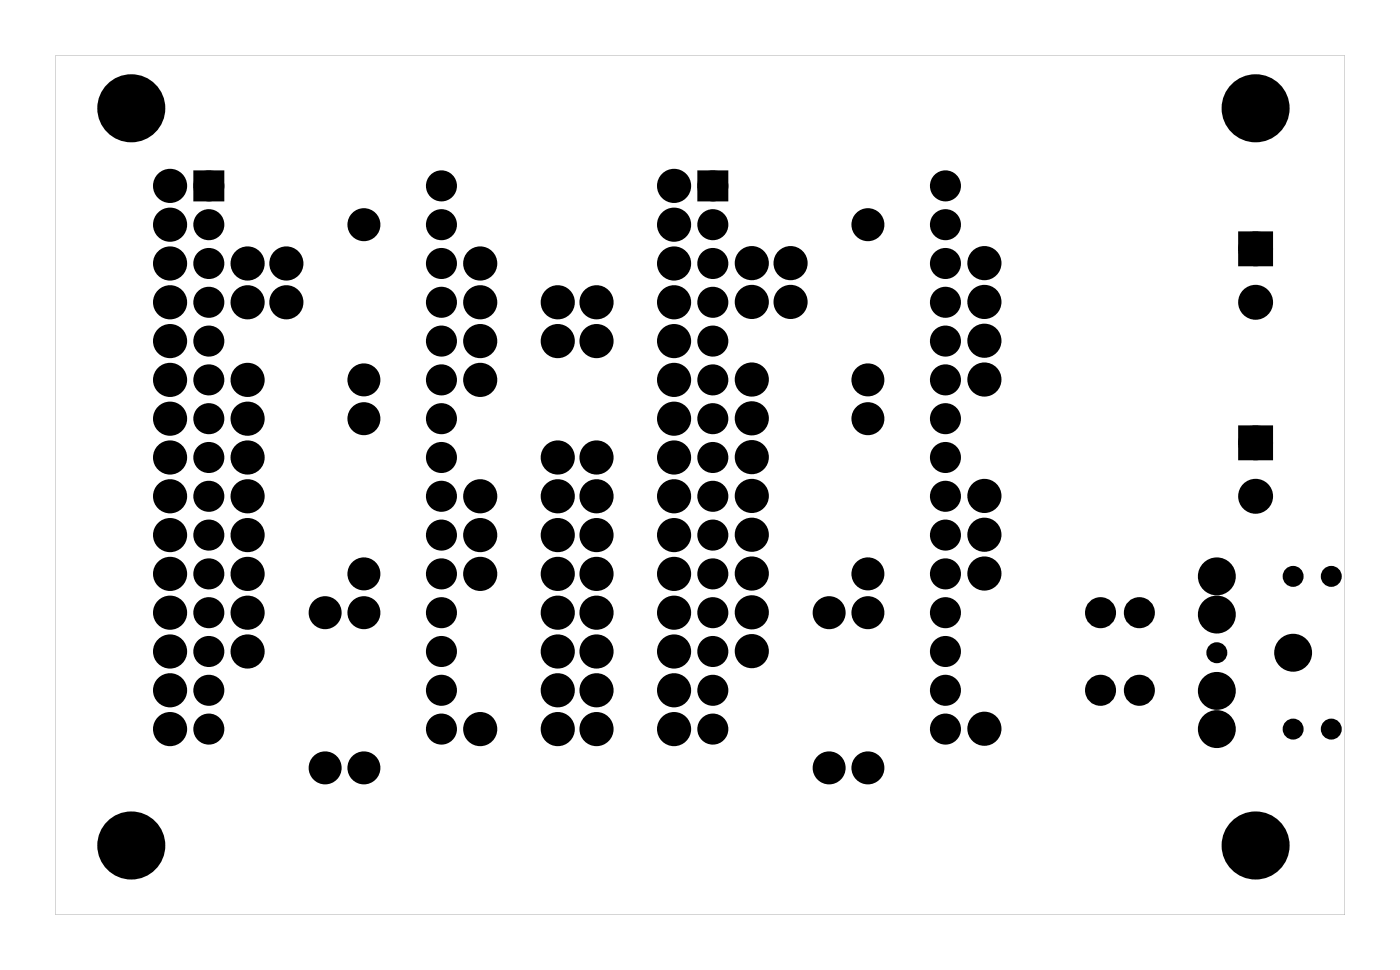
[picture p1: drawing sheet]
<svg xmlns="http://www.w3.org/2000/svg" width="92mm" height="63mm" viewBox="0 0 92 63" stroke-linecap="round" stroke-linejoin="round" font-family="sans-serif">
<g fill="#000">
<path d="M13 11.5h1.4v1.3h-1.4zM46 11.5h1.4v1.3h-1.4zM81.5 15.5h1.5v1.6h-1.5zM81.5 28.2h1.5v1.6h-1.5z"/>
<path d="M3.6 3.6h84.5v56.3h-84.5zM3.6 3.6v56.3h84.5v-56.3z"/>
</g>
<g fill="#000">
<circle cx="8.6" cy="7.1" r="1.6"/>
<circle cx="11.1" cy="17.2" r=".74"/>
<circle cx="11.1" cy="12.2" r=".74"/>
<circle cx="11.1" cy="19.8" r=".74"/>
<circle cx="11.1" cy="14.7" r=".74"/>
<circle cx="13.7" cy="14.7" r=".67"/>
<circle cx="13.7" cy="17.2" r=".67"/>
<circle cx="13.7" cy="19.8" r=".67"/>
<circle cx="13.7" cy="12.2" r=".67"/>
<circle cx="16.2" cy="17.2" r=".74"/>
<circle cx="16.2" cy="19.8" r=".74"/>
<circle cx="18.8" cy="17.2" r=".74"/>
<circle cx="18.8" cy="19.8" r=".74"/>
<circle cx="23.8" cy="14.7" r=".7"/>
<circle cx="28.9" cy="14.7" r=".67"/>
<circle cx="28.9" cy="12.2" r=".67"/>
<circle cx="28.9" cy="17.2" r=".67"/>
<circle cx="28.9" cy="19.8" r=".67"/>
<circle cx="31.5" cy="17.2" r=".74"/>
<circle cx="31.5" cy="19.8" r=".74"/>
<circle cx="36.5" cy="19.8" r=".74"/>
<circle cx="39.1" cy="19.8" r=".74"/>
<circle cx="44.2" cy="17.2" r=".74"/>
<circle cx="44.2" cy="12.2" r=".74"/>
<circle cx="44.2" cy="19.8" r=".74"/>
<circle cx="44.2" cy="14.7" r=".74"/>
<circle cx="46.7" cy="14.7" r=".67"/>
<circle cx="46.7" cy="17.2" r=".67"/>
<circle cx="46.7" cy="19.8" r=".67"/>
<circle cx="46.7" cy="12.2" r=".67"/>
<circle cx="49.3" cy="17.2" r=".74"/>
<circle cx="49.3" cy="19.8" r=".74"/>
<circle cx="51.8" cy="17.2" r=".74"/>
<circle cx="51.8" cy="19.8" r=".74"/>
<circle cx="56.9" cy="14.7" r=".7"/>
<circle cx="61.9" cy="14.7" r=".67"/>
<circle cx="61.9" cy="19.8" r=".67"/>
<circle cx="61.9" cy="17.2" r=".67"/>
<circle cx="61.9" cy="12.2" r=".67"/>
<circle cx="64.5" cy="17.2" r=".74"/>
<circle cx="64.5" cy="19.8" r=".74"/>
<circle cx="82.3" cy="7.1" r="1.6"/>
<circle cx="82.3" cy="19.8" r=".76"/>
<circle cx="82.3" cy="16.3" r=".76"/>
<circle cx="11.1" cy="22.3" r=".74"/>
<circle cx="11.1" cy="27.4" r=".74"/>
<circle cx="11.1" cy="37.6" r=".74"/>
<circle cx="11.1" cy="29.9" r=".74"/>
<circle cx="11.1" cy="35" r=".74"/>
<circle cx="11.1" cy="32.5" r=".74"/>
<circle cx="11.1" cy="24.9" r=".74"/>
<circle cx="13.7" cy="22.3" r=".67"/>
<circle cx="13.7" cy="27.4" r=".67"/>
<circle cx="13.7" cy="32.5" r=".67"/>
<circle cx="13.7" cy="35" r=".67"/>
<circle cx="13.7" cy="24.9" r=".67"/>
<circle cx="13.7" cy="29.9" r=".67"/>
<circle cx="13.7" cy="37.6" r=".67"/>
<circle cx="16.2" cy="27.4" r=".74"/>
<circle cx="16.2" cy="29.9" r=".74"/>
<circle cx="16.2" cy="37.6" r=".74"/>
<circle cx="16.2" cy="32.5" r=".74"/>
<circle cx="16.2" cy="35" r=".74"/>
<circle cx="16.2" cy="24.9" r=".74"/>
<circle cx="23.8" cy="27.4" r=".7"/>
<circle cx="23.8" cy="37.6" r=".7"/>
<circle cx="23.8" cy="24.9" r=".7"/>
<circle cx="28.9" cy="22.3" r=".67"/>
<circle cx="28.9" cy="27.4" r=".67"/>
<circle cx="28.9" cy="32.5" r=".67"/>
<circle cx="28.9" cy="35" r=".67"/>
<circle cx="28.9" cy="24.9" r=".67"/>
<circle cx="28.9" cy="37.6" r=".67"/>
<circle cx="28.9" cy="29.9" r=".67"/>
<circle cx="31.5" cy="35" r=".74"/>
<circle cx="31.5" cy="22.3" r=".74"/>
<circle cx="31.5" cy="32.5" r=".74"/>
<circle cx="31.5" cy="37.6" r=".74"/>
<circle cx="31.5" cy="24.9" r=".74"/>
<circle cx="36.5" cy="35" r=".74"/>
<circle cx="36.5" cy="22.3" r=".74"/>
<circle cx="36.5" cy="32.5" r=".74"/>
<circle cx="36.5" cy="29.9" r=".74"/>
<circle cx="36.5" cy="37.6" r=".74"/>
<circle cx="39.1" cy="35" r=".74"/>
<circle cx="39.1" cy="22.3" r=".74"/>
<circle cx="39.1" cy="32.5" r=".74"/>
<circle cx="39.1" cy="37.6" r=".74"/>
<circle cx="39.1" cy="29.9" r=".74"/>
<circle cx="44.2" cy="22.3" r=".74"/>
<circle cx="44.2" cy="27.4" r=".74"/>
<circle cx="44.2" cy="37.6" r=".74"/>
<circle cx="44.2" cy="29.9" r=".74"/>
<circle cx="44.2" cy="35" r=".74"/>
<circle cx="44.2" cy="32.5" r=".74"/>
<circle cx="44.2" cy="24.9" r=".74"/>
<circle cx="46.7" cy="22.3" r=".67"/>
<circle cx="46.7" cy="35" r=".67"/>
<circle cx="46.7" cy="32.5" r=".67"/>
<circle cx="46.7" cy="27.4" r=".67"/>
<circle cx="46.7" cy="24.9" r=".67"/>
<circle cx="46.7" cy="37.6" r=".67"/>
<circle cx="46.7" cy="29.9" r=".67"/>
<circle cx="49.3" cy="32.5" r=".74"/>
<circle cx="49.3" cy="24.8" r=".74"/>
<circle cx="49.3" cy="37.5" r=".74"/>
<circle cx="49.3" cy="29.9" r=".74"/>
<circle cx="49.3" cy="27.4" r=".74"/>
<circle cx="49.3" cy="35" r=".74"/>
<circle cx="56.9" cy="27.4" r=".7"/>
<circle cx="56.9" cy="37.6" r=".7"/>
<circle cx="56.9" cy="24.9" r=".7"/>
<circle cx="61.9" cy="22.3" r=".67"/>
<circle cx="61.9" cy="32.5" r=".67"/>
<circle cx="61.9" cy="35" r=".67"/>
<circle cx="61.9" cy="27.4" r=".67"/>
<circle cx="61.9" cy="24.9" r=".67"/>
<circle cx="61.9" cy="29.9" r=".67"/>
<circle cx="61.9" cy="37.6" r=".67"/>
<circle cx="64.5" cy="24.8" r=".74"/>
<circle cx="64.5" cy="37.5" r=".74"/>
<circle cx="64.5" cy="32.5" r=".74"/>
<circle cx="64.5" cy="22.3" r=".74"/>
<circle cx="64.5" cy="35" r=".74"/>
<circle cx="79.7" cy="37.7" r=".89"/>
<circle cx="82.3" cy="32.5" r=".76"/>
<circle cx="82.3" cy="29" r=".76"/>
<circle cx="84.7" cy="37.7" r=".56"/>
<circle cx="87.2" cy="37.7" r=".56"/>
<circle cx="8.6" cy="55.3" r="1.6"/>
<circle cx="11.1" cy="45.2" r=".74"/>
<circle cx="11.1" cy="40.1" r=".74"/>
<circle cx="11.1" cy="42.6" r=".74"/>
<circle cx="11.1" cy="47.7" r=".74"/>
<circle cx="13.7" cy="47.7" r=".67"/>
<circle cx="13.7" cy="42.6" r=".67"/>
<circle cx="13.7" cy="40.1" r=".67"/>
<circle cx="13.7" cy="45.2" r=".67"/>
<circle cx="16.2" cy="42.6" r=".74"/>
<circle cx="16.2" cy="40.1" r=".74"/>
<circle cx="21.3" cy="40.1" r=".7"/>
<circle cx="21.3" cy="50.3" r=".7"/>
<circle cx="23.8" cy="40.1" r=".7"/>
<circle cx="23.8" cy="50.3" r=".7"/>
<circle cx="28.9" cy="47.7" r=".67"/>
<circle cx="28.9" cy="42.6" r=".67"/>
<circle cx="28.9" cy="40.1" r=".67"/>
<circle cx="28.9" cy="45.2" r=".67"/>
<circle cx="31.5" cy="47.7" r=".74"/>
<circle cx="36.5" cy="42.6" r=".74"/>
<circle cx="36.5" cy="40.1" r=".74"/>
<circle cx="36.5" cy="45.2" r=".74"/>
<circle cx="36.5" cy="47.7" r=".74"/>
<circle cx="39.1" cy="42.6" r=".74"/>
<circle cx="39.1" cy="40.1" r=".74"/>
<circle cx="39.1" cy="45.2" r=".74"/>
<circle cx="39.1" cy="47.7" r=".74"/>
<circle cx="44.2" cy="45.2" r=".74"/>
<circle cx="44.2" cy="42.6" r=".74"/>
<circle cx="44.2" cy="40.1" r=".74"/>
<circle cx="44.2" cy="47.7" r=".74"/>
<circle cx="46.7" cy="47.7" r=".67"/>
<circle cx="46.7" cy="42.6" r=".67"/>
<circle cx="46.7" cy="45.2" r=".67"/>
<circle cx="46.7" cy="40.1" r=".67"/>
<circle cx="49.3" cy="40.1" r=".74"/>
<circle cx="49.3" cy="42.6" r=".74"/>
<circle cx="54.3" cy="40.1" r=".7"/>
<circle cx="54.3" cy="50.3" r=".7"/>
<circle cx="56.9" cy="50.3" r=".7"/>
<circle cx="56.9" cy="40.1" r=".7"/>
<circle cx="61.9" cy="47.7" r=".67"/>
<circle cx="61.9" cy="42.6" r=".67"/>
<circle cx="61.9" cy="45.2" r=".67"/>
<circle cx="61.9" cy="40.1" r=".67"/>
<circle cx="64.5" cy="47.7" r=".74"/>
<circle cx="72.1" cy="45.2" r=".64"/>
<circle cx="72.1" cy="40.1" r=".64"/>
<circle cx="74.6" cy="45.2" r=".64"/>
<circle cx="74.6" cy="40.1" r=".64"/>
<circle cx="79.7" cy="42.7" r=".56"/>
<circle cx="79.7" cy="45.2" r=".89"/>
<circle cx="79.7" cy="47.7" r=".89"/>
<circle cx="79.7" cy="40.2" r=".89"/>
<circle cx="82.3" cy="55.3" r="1.6"/>
<circle cx="84.7" cy="47.7" r=".56"/>
<circle cx="84.7" cy="42.7" r=".89"/>
<circle cx="87.2" cy="47.7" r=".56"/>
</g>
<g fill="none" stroke="#000" stroke-width=".76" stroke-linecap="butt">
<path d="M81.5 15.5h1.5v1.6h-1.5zM81.5 28.2h1.5v1.6h-1.5z"/>
<circle cx="11.1" cy="14.7" r=".74"/>
<circle cx="11.1" cy="12.2" r=".74"/>
<circle cx="11.1" cy="19.8" r=".74"/>
<circle cx="11.1" cy="17.2" r=".74"/>
<circle cx="16.2" cy="19.8" r=".74"/>
<circle cx="16.2" cy="17.2" r=".74"/>
<circle cx="18.8" cy="17.2" r=".74"/>
<circle cx="18.8" cy="19.8" r=".74"/>
<circle cx="23.8" cy="14.7" r=".7"/>
<circle cx="31.5" cy="19.8" r=".74"/>
<circle cx="31.5" cy="17.2" r=".74"/>
<circle cx="36.5" cy="19.8" r=".74"/>
<circle cx="39.1" cy="19.8" r=".74"/>
<circle cx="44.2" cy="14.7" r=".74"/>
<circle cx="44.2" cy="12.2" r=".74"/>
<circle cx="44.2" cy="19.8" r=".74"/>
<circle cx="44.2" cy="17.2" r=".74"/>
<circle cx="49.3" cy="19.8" r=".74"/>
<circle cx="49.3" cy="17.2" r=".74"/>
<circle cx="51.8" cy="19.8" r=".74"/>
<circle cx="51.8" cy="17.2" r=".74"/>
<circle cx="56.9" cy="14.7" r=".7"/>
<circle cx="64.5" cy="19.8" r=".74"/>
<circle cx="64.5" cy="17.2" r=".74"/>
<circle cx="82.3" cy="19.8" r=".76"/>
<circle cx="82.3" cy="16.3" r=".76"/>
<circle cx="11.1" cy="37.6" r=".74"/>
<circle cx="11.1" cy="35" r=".74"/>
<circle cx="11.1" cy="32.5" r=".74"/>
<circle cx="11.1" cy="22.3" r=".74"/>
<circle cx="11.1" cy="24.9" r=".74"/>
<circle cx="11.1" cy="27.4" r=".74"/>
<circle cx="11.1" cy="29.9" r=".74"/>
<circle cx="16.2" cy="27.4" r=".74"/>
<circle cx="16.2" cy="24.9" r=".74"/>
<circle cx="16.2" cy="32.5" r=".74"/>
<circle cx="16.2" cy="29.9" r=".74"/>
<circle cx="16.2" cy="37.6" r=".74"/>
<circle cx="16.2" cy="35" r=".74"/>
<circle cx="23.8" cy="27.4" r=".7"/>
<circle cx="23.8" cy="24.9" r=".7"/>
<circle cx="23.8" cy="37.6" r=".7"/>
<circle cx="31.5" cy="35" r=".74"/>
<circle cx="31.5" cy="32.5" r=".74"/>
<circle cx="31.5" cy="24.9" r=".74"/>
<circle cx="31.5" cy="37.6" r=".74"/>
<circle cx="31.5" cy="22.3" r=".74"/>
<circle cx="36.5" cy="22.3" r=".74"/>
<circle cx="36.5" cy="32.5" r=".74"/>
<circle cx="36.5" cy="29.9" r=".74"/>
<circle cx="36.5" cy="37.6" r=".74"/>
<circle cx="36.5" cy="35" r=".74"/>
<circle cx="39.1" cy="32.5" r=".74"/>
<circle cx="39.1" cy="22.3" r=".74"/>
<circle cx="39.1" cy="29.9" r=".74"/>
<circle cx="39.1" cy="37.6" r=".74"/>
<circle cx="39.1" cy="35" r=".74"/>
<circle cx="44.2" cy="37.6" r=".74"/>
<circle cx="44.2" cy="35" r=".74"/>
<circle cx="44.2" cy="32.5" r=".74"/>
<circle cx="44.2" cy="27.4" r=".74"/>
<circle cx="44.2" cy="22.3" r=".74"/>
<circle cx="44.2" cy="24.9" r=".74"/>
<circle cx="44.2" cy="29.9" r=".74"/>
<circle cx="49.3" cy="27.4" r=".74"/>
<circle cx="49.3" cy="24.8" r=".74"/>
<circle cx="49.3" cy="32.5" r=".74"/>
<circle cx="49.3" cy="29.9" r=".74"/>
<circle cx="49.3" cy="37.5" r=".74"/>
<circle cx="49.3" cy="35" r=".74"/>
<circle cx="56.9" cy="27.4" r=".7"/>
<circle cx="56.9" cy="24.9" r=".7"/>
<circle cx="56.9" cy="37.6" r=".7"/>
<circle cx="64.5" cy="35" r=".74"/>
<circle cx="64.5" cy="32.5" r=".74"/>
<circle cx="64.5" cy="24.8" r=".74"/>
<circle cx="64.5" cy="22.3" r=".74"/>
<circle cx="64.5" cy="37.5" r=".74"/>
<circle cx="82.3" cy="32.5" r=".76"/>
<circle cx="82.3" cy="29" r=".76"/>
<circle cx="11.1" cy="45.2" r=".74"/>
<circle cx="11.1" cy="47.7" r=".74"/>
<circle cx="11.1" cy="42.6" r=".74"/>
<circle cx="11.1" cy="40.1" r=".74"/>
<circle cx="16.2" cy="40.1" r=".74"/>
<circle cx="16.2" cy="42.6" r=".74"/>
<circle cx="21.3" cy="40.1" r=".7"/>
<circle cx="21.3" cy="50.3" r=".7"/>
<circle cx="23.8" cy="40.1" r=".7"/>
<circle cx="23.8" cy="50.3" r=".7"/>
<circle cx="31.5" cy="47.7" r=".74"/>
<circle cx="36.5" cy="40.1" r=".74"/>
<circle cx="36.5" cy="42.6" r=".74"/>
<circle cx="36.5" cy="47.7" r=".74"/>
<circle cx="36.5" cy="45.2" r=".74"/>
<circle cx="39.1" cy="40.1" r=".74"/>
<circle cx="39.1" cy="42.6" r=".74"/>
<circle cx="39.1" cy="45.2" r=".74"/>
<circle cx="39.1" cy="47.7" r=".74"/>
<circle cx="44.2" cy="40.1" r=".74"/>
<circle cx="44.2" cy="42.6" r=".74"/>
<circle cx="44.2" cy="47.7" r=".74"/>
<circle cx="44.2" cy="45.2" r=".74"/>
<circle cx="49.3" cy="40.1" r=".74"/>
<circle cx="49.3" cy="42.6" r=".74"/>
<circle cx="54.3" cy="40.1" r=".7"/>
<circle cx="54.3" cy="50.3" r=".7"/>
<circle cx="56.9" cy="40.1" r=".7"/>
<circle cx="56.9" cy="50.3" r=".7"/>
<circle cx="64.5" cy="47.7" r=".74"/>
<circle cx="72.1" cy="45.2" r=".64"/>
<circle cx="72.1" cy="40.1" r=".64"/>
<circle cx="74.6" cy="40.1" r=".64"/>
<circle cx="74.6" cy="45.2" r=".64"/>
</g>
<g fill="none" stroke="#000" stroke-width=".69" stroke-linecap="butt">
<path d="M13 11.5h1.4v1.3h-1.4zM46 11.5h1.4v1.3h-1.4z"/>
<circle cx="13.7" cy="12.2" r=".67"/>
<circle cx="13.7" cy="19.8" r=".67"/>
<circle cx="13.7" cy="14.7" r=".67"/>
<circle cx="13.7" cy="17.2" r=".67"/>
<circle cx="28.9" cy="12.2" r=".67"/>
<circle cx="28.9" cy="19.8" r=".67"/>
<circle cx="28.9" cy="14.7" r=".67"/>
<circle cx="28.9" cy="17.2" r=".67"/>
<circle cx="46.7" cy="12.2" r=".67"/>
<circle cx="46.7" cy="19.8" r=".67"/>
<circle cx="46.7" cy="14.7" r=".67"/>
<circle cx="46.7" cy="17.2" r=".67"/>
<circle cx="61.9" cy="12.2" r=".67"/>
<circle cx="61.9" cy="19.8" r=".67"/>
<circle cx="61.9" cy="17.2" r=".67"/>
<circle cx="61.9" cy="14.7" r=".67"/>
<circle cx="13.7" cy="37.6" r=".67"/>
<circle cx="13.7" cy="32.5" r=".67"/>
<circle cx="13.7" cy="35" r=".67"/>
<circle cx="13.7" cy="29.9" r=".67"/>
<circle cx="13.7" cy="24.9" r=".67"/>
<circle cx="13.7" cy="27.4" r=".67"/>
<circle cx="13.7" cy="22.3" r=".67"/>
<circle cx="28.9" cy="35" r=".67"/>
<circle cx="28.9" cy="37.6" r=".67"/>
<circle cx="28.9" cy="32.5" r=".67"/>
<circle cx="28.9" cy="29.9" r=".67"/>
<circle cx="28.9" cy="27.4" r=".67"/>
<circle cx="28.9" cy="24.9" r=".67"/>
<circle cx="28.9" cy="22.3" r=".67"/>
<circle cx="46.7" cy="35" r=".67"/>
<circle cx="46.7" cy="37.6" r=".67"/>
<circle cx="46.7" cy="32.5" r=".67"/>
<circle cx="46.7" cy="29.9" r=".67"/>
<circle cx="46.7" cy="22.3" r=".67"/>
<circle cx="46.7" cy="27.4" r=".67"/>
<circle cx="46.7" cy="24.9" r=".67"/>
<circle cx="61.9" cy="32.5" r=".67"/>
<circle cx="61.9" cy="35" r=".67"/>
<circle cx="61.9" cy="37.6" r=".67"/>
<circle cx="61.9" cy="29.9" r=".67"/>
<circle cx="61.9" cy="24.9" r=".67"/>
<circle cx="61.9" cy="22.3" r=".67"/>
<circle cx="61.9" cy="27.4" r=".67"/>
<circle cx="79.7" cy="37.7" r=".89"/>
<circle cx="13.7" cy="42.6" r=".67"/>
<circle cx="13.7" cy="40.1" r=".67"/>
<circle cx="13.7" cy="45.2" r=".67"/>
<circle cx="13.7" cy="47.7" r=".67"/>
<circle cx="28.9" cy="42.6" r=".67"/>
<circle cx="28.9" cy="40.1" r=".67"/>
<circle cx="28.9" cy="47.7" r=".67"/>
<circle cx="28.9" cy="45.2" r=".67"/>
<circle cx="46.7" cy="42.6" r=".67"/>
<circle cx="46.7" cy="47.7" r=".67"/>
<circle cx="46.7" cy="40.1" r=".67"/>
<circle cx="46.7" cy="45.2" r=".67"/>
<circle cx="61.9" cy="40.1" r=".67"/>
<circle cx="61.9" cy="42.6" r=".67"/>
<circle cx="61.9" cy="45.2" r=".67"/>
<circle cx="61.9" cy="47.7" r=".67"/>
<circle cx="79.7" cy="45.2" r=".89"/>
<circle cx="79.7" cy="47.7" r=".89"/>
<circle cx="79.7" cy="40.2" r=".89"/>
<circle cx="84.7" cy="42.7" r=".89"/>
</g>
<g fill="none" stroke="#000" stroke-width=".25">
<circle cx="84.7" cy="37.7" r=".56"/>
<circle cx="87.2" cy="37.7" r=".56"/>
<circle cx="79.7" cy="42.7" r=".56"/>
<circle cx="84.7" cy="47.7" r=".56"/>
<circle cx="87.2" cy="47.7" r=".56"/>
</g>
<g fill="none" stroke="#000" stroke-width="1.3" stroke-linecap="butt">
<circle cx="8.6" cy="7.1" r="1.6"/>
<circle cx="82.3" cy="7.1" r="1.6"/>
<circle cx="8.6" cy="55.3" r="1.6"/>
<circle cx="82.3" cy="55.3" r="1.6"/>
</g>
</svg>
